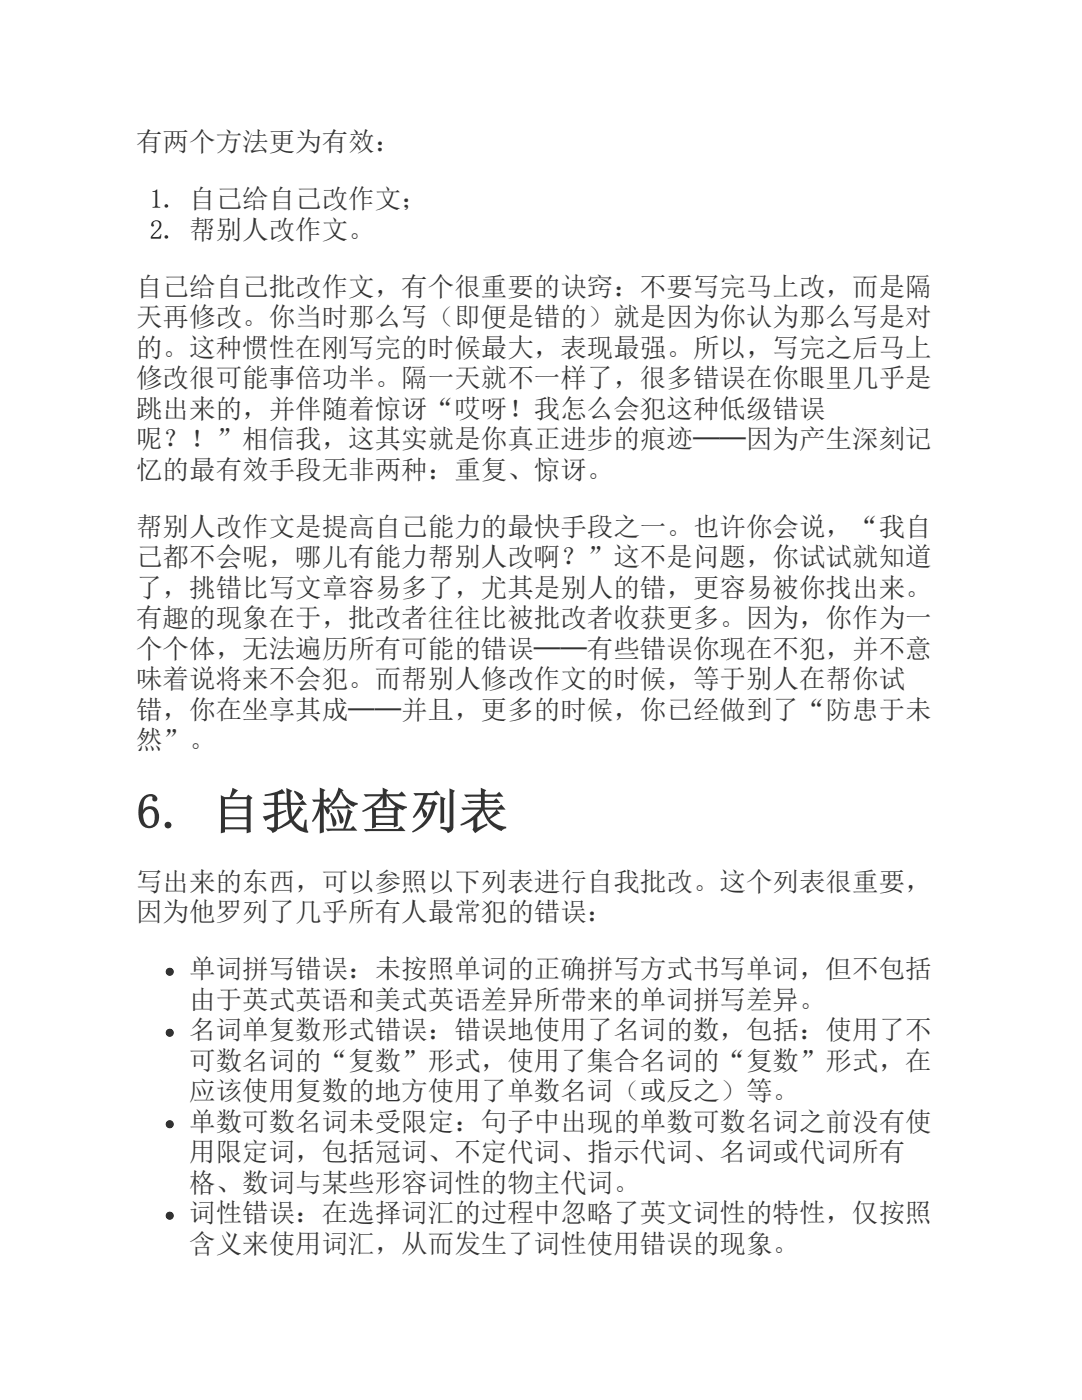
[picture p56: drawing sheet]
<svg xmlns="http://www.w3.org/2000/svg" width="216mm" height="279mm" viewBox="0 0 216 279" stroke-linecap="round" stroke-linejoin="round" font-family="sans-serif">
<defs><g id="words">
<text font-size="9.7" fill="#333" x="27.2" y="165.4">6. 自我检查列表</text>
<g font-size="5.3" fill="#333">
<text x="27.2" y="30.2">有两个方法更为有效：</text>
<text x="27.2" y="59">自己给自己批改作文，有个很重要的诀窍：不要写完马上改，而是隔</text>
<text x="27.2" y="65.1">天再修改。你当时那么写（即便是错的）就是因为你认为那么写是对</text>
<text x="27.2" y="71.2">的。这种惯性在刚写完的时候最大，表现最强。所以，写完之后马上</text>
<text x="27.2" y="77.3">修改很可能事倍功半。隔一天就不一样了，很多错误在你眼里几乎是</text>
<text x="27.2" y="83.3">跳出来的，并伴随着惊讶“哎呀！我怎么会犯这种低级错误</text>
<text x="27.2" y="89.4">呢？！”相信我，这其实就是你真正进步的痕迹──因为产生深刻记</text>
<text x="27.2" y="95.5">忆的最有效手段无非两种：重复、惊讶。</text>
<text x="27.2" y="106.9">帮别人改作文是提高自己能力的最快手段之一。也许你会说，“我自</text>
<text x="27.2" y="113">己都不会呢，哪儿有能力帮别人改啊？”这不是问题，你试试就知道</text>
<text x="27.2" y="119.1">了，挑错比写文章容易多了，尤其是别人的错，更容易被你找出来。</text>
<text x="27.2" y="125.1">有趣的现象在于，批改者往往比被批改者收获更多。因为，你作为一</text>
<text x="27.2" y="131.2">个个体，无法遍历所有可能的错误──有些错误你现在不犯，并不意</text>
<text x="27.2" y="137.3">味着说将来不会犯。而帮别人修改作文的时候，等于别人在帮你试</text>
<text x="27.2" y="143.4">错，你在坐享其成──并且，更多的时候，你已经做到了“防患于未</text>
<text x="27.2" y="149.5">然”。</text>
<text x="27.2" y="177.8">写出来的东西，可以参照以下列表进行自我批改。这个列表很重要，</text>
<text x="27.2" y="183.9">因为他罗列了几乎所有人最常犯的错误：</text>
<text x="37.7" y="195.3">单词拼写错误：未按照单词的正确拼写方式书写单词，但不包括</text>
<text x="37.7" y="201.3">由于英式英语和美式英语差异所带来的单词拼写差异。</text>
<text x="37.7" y="207.4">名词单复数形式错误：错误地使用了名词的数，包括：使用了不</text>
<text x="37.7" y="213.5">可数名词的“复数”形式，使用了集合名词的“复数”形式，在</text>
<text x="37.7" y="219.6">应该使用复数的地方使用了单数名词（或反之）等。</text>
<text x="37.7" y="225.7">单数可数名词未受限定：句子中出现的单数可数名词之前没有使</text>
<text x="37.7" y="231.8">用限定词，包括冠词、不定代词、指示代词、名词或代词所有</text>
<text x="37.7" y="237.9">格、数词与某些形容词性的物主代词。</text>
<text x="37.7" y="243.9">词性错误：在选择词汇的过程中忽略了英文词性的特性，仅按照</text>
<text x="37.7" y="250">含义来使用词汇，从而发生了词性使用错误的现象。</text>
</g>
<g font-size="5.3">
<text x="29.9" y="41.5">1. 自己给自己改作文；</text>
<text x="29.9" y="47.6">2. 帮别人改作文。</text>
</g>
</g></defs>
<g fill="#000">
<circle cx="33.9" cy="193.9" r=".79"/>
<circle cx="33.9" cy="206.1" r=".79"/>
<circle cx="33.9" cy="224.4" r=".79"/>
<circle cx="33.9" cy="242.6" r=".79"/>
</g>
<use href="#words"/>
</svg>
